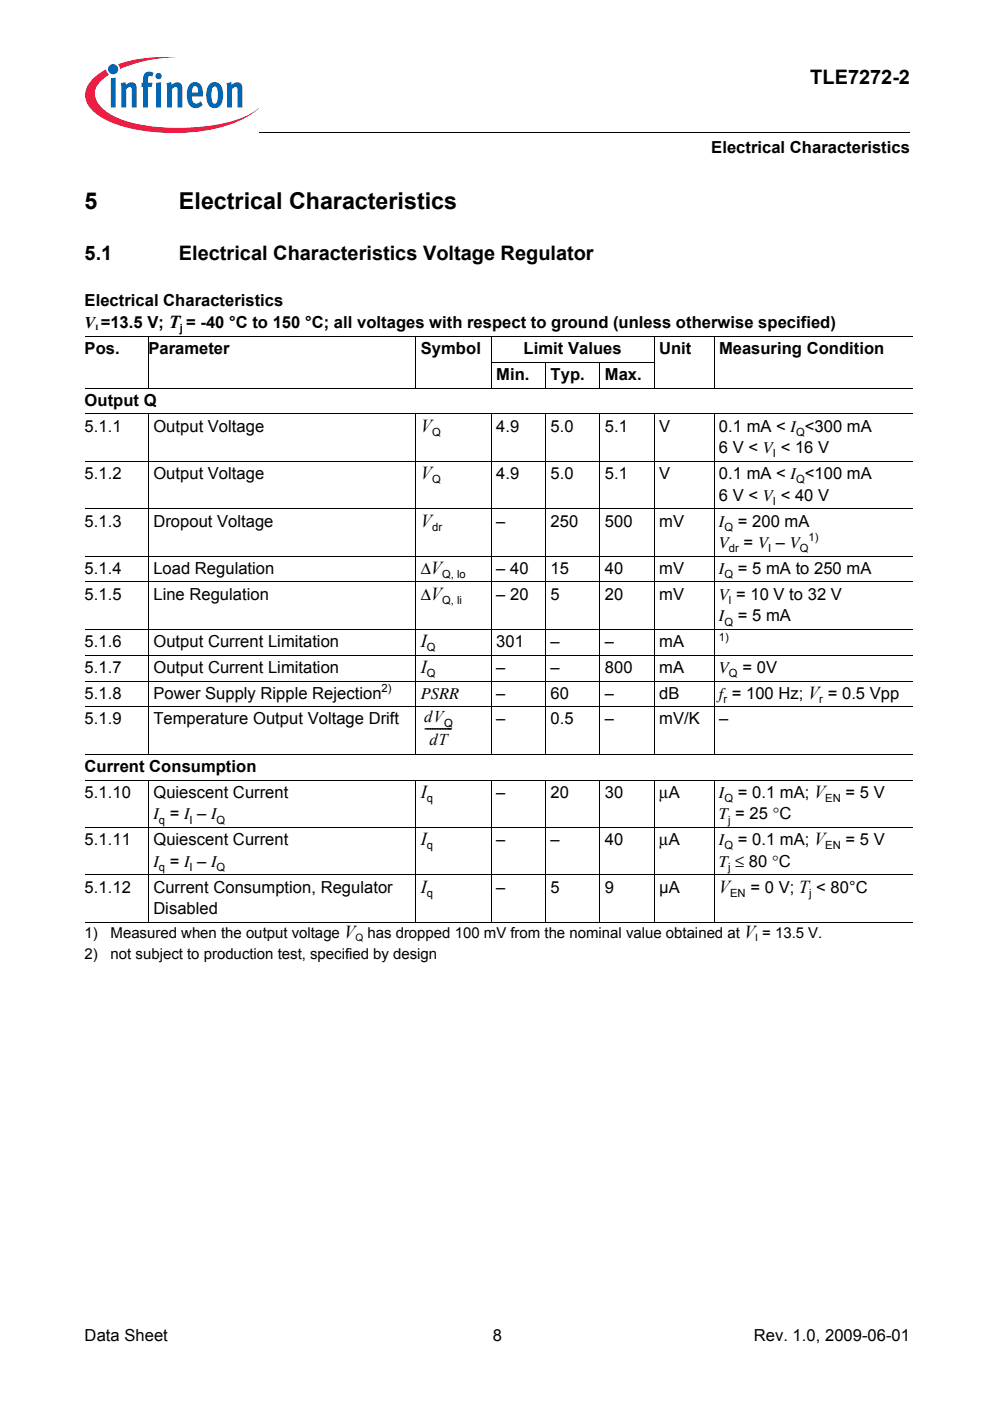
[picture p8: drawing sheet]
<svg xmlns="http://www.w3.org/2000/svg" width="210mm" height="297mm" viewBox="0 0 210 297" stroke-linecap="round" stroke-linejoin="round" font-family="sans-serif">
<defs><g id="words">
<g font-size="4.9">
<text x="17.9" y="44.3">5</text>
<text x="38" y="44.3">Electrical Characteristics</text>
</g>
<g font-size="4.2">
<text x="171.8" y="17.8">TLE7272-2</text>
<text x="17.9" y="55.1">5.1</text>
<text x="37.9" y="55.1">Electrical Characteristics Voltage Regulator</text>
</g>
<g font-size="3.9">
<text x="89.2" y="91.5">V</text>
<text x="89.2" y="101.6">V</text>
<text x="89.2" y="111.6">V</text>
<text x="89.2" y="137.2">I</text>
<text x="89.2" y="142.7">I</text>
<text x="89.2" y="169.1">I</text>
<text x="89.2" y="179.2">I</text>
<text x="89.2" y="189.3">I</text>
<text x="152.4" y="189.3">V</text>
<text x="73" y="198.8">V</text>
<text x="157.8" y="198.8">V</text>
</g>
<g font-size="3.5">
<text x="150.8" y="32.5">Electrical Characteristics</text>
<text x="17.9" y="64.9">Electrical Characteristics</text>
<text x="17.9" y="69.5">V =13.5 V; T = -40 °C to 150 °C; all voltages with respect to ground (unless otherwise specified)</text>
<text x="17.9" y="75.1">Pos.</text>
<text x="31.5" y="75.1">Parameter</text>
<text x="89.2" y="75.1">Symbol</text>
<text x="111" y="75.1">Limit Values</text>
<text x="139.8" y="75.1">Unit</text>
<text x="152.4" y="75.1">Measuring Condition</text>
<text x="105.2" y="80.6">Min.</text>
<text x="116.7" y="80.6">Typ.</text>
<text x="128.3" y="80.6">Max.</text>
<text x="17.9" y="86">Output Q</text>
<text x="17.9" y="91.5">5.1.1</text>
<text x="32.5" y="91.5">Output Voltage</text>
<text x="105.2" y="91.5">4.9</text>
<text x="116.7" y="91.5">5.0</text>
<text x="128.2" y="91.5">5.1</text>
<text x="139.8" y="91.5">V</text>
<text x="152.4" y="91.5">0.1 mA &lt; I &lt;300 mA</text>
<text x="17.9" y="101.6">5.1.2</text>
<text x="32.5" y="101.6">Output Voltage</text>
<text x="105.2" y="101.6">4.9</text>
<text x="116.7" y="101.6">5.0</text>
<text x="128.2" y="101.6">5.1</text>
<text x="139.8" y="101.6">V</text>
<text x="152.4" y="101.6">0.1 mA &lt; I &lt;100 mA</text>
<text x="152.4" y="96.1">6 V &lt; V &lt; 16 V</text>
<text x="152.4" y="106.2">6 V &lt; V &lt; 40 V</text>
<text x="17.9" y="111.6">5.1.3</text>
<text x="32.5" y="111.6">Dropout Voltage</text>
<text x="105.2" y="111.6">–</text>
<text x="116.7" y="111.6">250</text>
<text x="128.2" y="111.6">500</text>
<text x="139.8" y="111.6">mV</text>
<text x="152.4" y="111.6">I</text>
<text x="156.4" y="111.6">= 200 mA</text>
<text x="152.4" y="116.2">V</text>
<text x="157.7" y="116.2">= V – V</text>
<text x="17.9" y="121.7">5.1.4</text>
<text x="32.5" y="121.7">Load Regulation</text>
<text x="89.2" y="121.7">∆V</text>
<text x="105.2" y="121.7">– 40</text>
<text x="116.7" y="121.7">15</text>
<text x="128.2" y="121.7">40</text>
<text x="139.8" y="121.7">mV</text>
<text x="152.4" y="121.7">I</text>
<text x="156.4" y="121.7">= 5 mA to 250 mA</text>
<text x="17.9" y="127.1">5.1.5</text>
<text x="32.5" y="127.1">Line Regulation</text>
<text x="89.2" y="127.1">∆V</text>
<text x="105.2" y="127.1">– 20</text>
<text x="116.7" y="127.1">5</text>
<text x="128.2" y="127.1">20</text>
<text x="139.8" y="127.1">mV</text>
<text x="152.4" y="127.1">V = 10 V to 32 V</text>
<text x="152.4" y="131.7">I</text>
<text x="156.4" y="131.7">= 5 mA</text>
<text x="17.9" y="137.2">5.1.6</text>
<text x="32.5" y="137.2">Output Current Limitation</text>
<text x="105.2" y="137.2">301</text>
<text x="116.7" y="137.2">–</text>
<text x="128.2" y="137.2">–</text>
<text x="139.8" y="137.2">mA</text>
<text x="17.9" y="142.7">5.1.7</text>
<text x="32.5" y="142.7">Output Current Limitation</text>
<text x="105.2" y="142.7">–</text>
<text x="116.7" y="142.7">–</text>
<text x="128.2" y="142.7">800</text>
<text x="139.8" y="142.7">mA</text>
<text x="152.4" y="142.7">V</text>
<text x="157.4" y="142.7">= 0V</text>
<text x="17.9" y="148.1">5.1.8</text>
<text x="32.5" y="148.1">Power Supply Ripple Rejection</text>
<text x="89.2" y="148.1">PSRR</text>
<text x="105.2" y="148.1">–</text>
<text x="116.7" y="148.1">60</text>
<text x="128.2" y="148.1">–</text>
<text x="139.8" y="148.1">dB</text>
<text x="152.4" y="148.1">f = 100 Hz; V = 0.5 Vpp</text>
<text x="17.9" y="153.6">5.1.9</text>
<text x="32.5" y="153.6">Temperature Output Voltage Drift</text>
<text x="90" y="153.2">dV</text>
<text x="105.2" y="153.6">–</text>
<text x="116.7" y="153.6">0.5</text>
<text x="128.3" y="153.6">–</text>
<text x="139.8" y="153.6">mV/K</text>
<text x="152.5" y="153.6">–</text>
<text x="91" y="158">dT</text>
<text x="17.9" y="163.7">Current Consumption</text>
<text x="17.9" y="169.1">5.1.10</text>
<text x="32.5" y="173.7">I = I – I</text>
<text x="32.5" y="169.1">Quiescent Current</text>
<text x="105.2" y="169.1">–</text>
<text x="116.7" y="169.1">20</text>
<text x="128.2" y="169.1">30</text>
<text x="139.8" y="169.1">µA</text>
<text x="152.4" y="169.1">I</text>
<text x="152.4" y="173.7">T = 25 °C</text>
<text x="156.4" y="169.1">= 0.1 mA; V</text>
<text x="179.3" y="169.1">= 5 V</text>
<text x="17.9" y="179.2">5.1.11</text>
<text x="32.5" y="179.2">Quiescent Current</text>
<text x="105.2" y="179.2">–</text>
<text x="116.7" y="179.2">–</text>
<text x="128.2" y="179.2">40</text>
<text x="139.8" y="179.2">µA</text>
<text x="152.4" y="179.2">I</text>
<text x="156.4" y="179.2">= 0.1 mA; V</text>
<text x="179.3" y="179.2">= 5 V</text>
<text x="32.5" y="183.8">I = I – I</text>
<text x="152.4" y="183.8">T ≤ 80 °C</text>
<text x="17.9" y="189.3">5.1.12</text>
<text x="32.5" y="189.3">Current Consumption, Regulator</text>
<text x="105.2" y="189.3">–</text>
<text x="116.7" y="189.3">5</text>
<text x="128.2" y="189.3">9</text>
<text x="139.8" y="189.3">µA</text>
<text x="159.1" y="189.3">= 0 V; T &lt; 80°C</text>
<text x="32.5" y="193.8">Disabled</text>
<text x="17.9" y="284.4">Data Sheet</text>
<text x="104.5" y="284.4">8</text>
<text x="159.8" y="284.4">Rev. 1.0, 2009-06-01</text>
</g>
<g font-size="3.2">
<text x="90" y="155.5">-----------</text>
<text x="17.9" y="198.8">1)</text>
<text x="17.9" y="203.4">2)</text>
<text x="23.5" y="198.8">Measured when the output voltage</text>
<text x="23.5" y="203.4">not subject to production test, specified by design</text>
<text x="77.9" y="198.8">has dropped 100 mV from the nominal value obtained at</text>
<text x="161.6" y="198.8">= 13.5 V.</text>
</g>
<g font-size="2.4">
<text x="38.1" y="70.4">j</text>
<text x="91.6" y="92.4">Q</text>
<text x="168.8" y="92.4">Q</text>
<text x="163.9" y="97">I</text>
<text x="91.6" y="102.4">Q</text>
<text x="163.9" y="107">I</text>
<text x="168.8" y="102.4">Q</text>
<text x="91.6" y="112.5">dr</text>
<text x="153.6" y="112.5">Q</text>
<text x="154.6" y="117.1">dr</text>
<text x="162.9" y="117.1">I</text>
<text x="169.6" y="117.1">Q</text>
<text x="171.4" y="114.8">1)</text>
<text x="93.7" y="122.5">Q, lo</text>
<text x="153.6" y="122.6">Q</text>
<text x="93.7" y="128">Q, li</text>
<text x="154.6" y="128">l</text>
<text x="152.4" y="135.8">1)</text>
<text x="153.6" y="132.6">Q</text>
<text x="90.5" y="138.1">Q</text>
<text x="90.5" y="143.6">Q</text>
<text x="154.6" y="143.6">Q</text>
<text x="80.9" y="146.7">2)</text>
<text x="153.4" y="149">r</text>
<text x="173.7" y="149">r</text>
<text x="94.1" y="154.1">Q</text>
<text x="90.5" y="170">q</text>
<text x="153.6" y="170">Q</text>
<text x="175" y="170">EN</text>
<text x="33.7" y="174.6">q</text>
<text x="40.2" y="174.6">I</text>
<text x="45.9" y="174.6">Q</text>
<text x="154.4" y="174.6">j</text>
<text x="33.7" y="184.7">q</text>
<text x="40.2" y="184.7">I</text>
<text x="45.9" y="184.7">Q</text>
<text x="90.5" y="180.1">q</text>
<text x="153.6" y="180.1">Q</text>
<text x="154.4" y="184.7">j</text>
<text x="175" y="180.1">EN</text>
<text x="90.5" y="190.1">q</text>
<text x="154.8" y="190.1">EN</text>
<text x="171.6" y="190.1">j</text>
</g>
<g font-size="2.2">
<text x="75.4" y="199.6">Q</text>
<text x="160.1" y="199.6">I</text>
</g>
<text font-size="1.6" x="20.3" y="70.1">I</text>
</g></defs>
<circle cx="24" cy="14.7" r="1.08" fill="#0166b3"/>
<g fill="#ed1a40">
<path d="M25 13.6l.8-.2a32.4 32.4 0 0 1 11.9-1.3 31.9 31.9 0 0 0-11.6 2.3l-.7 .2z"/>
<path d="M19.5 16.9a11.1 11.1 0 0 1 3-2.2l.2 .6 .4 .5a4.9 4.9 0 0 0-3 4.3 6.3 6.3 0 0 0 3.8 4.4 31.8 31.8 0 0 0 15.5 2.6 31.6 31.6 0 0 0 13.8-3l1.6-1.2a19.6 19.6 0 0 1-10.3 4.6 41.9 41.9 0 0 1-20.3-1.3 10.1 10.1 0 0 1-5.7-4.3 4.2 4.2 0 0 1 1-5z"/>
</g>
<g fill="#0166b3">
<path d="M23.5 16.6l1-.1v6.3h-1z"/>
<path d="M25.6 17.7l1-.3 .1 .6a1.21 1.21 0 0 1 1.4-.5 1.21 1.21 0 0 1 .9 1.3v4h-1.1v-4.1a.41 .41 0 0 0-.6-.2l-.5 .4v3.9h-1.1z"/>
<path d="M30.8 15.4l.8-.2 .8 .1 .2 .2-.3 .7h-.2a.47 .47 0 0 0-.7 .2v1.1h.9l-.2 .9h-.7v4.4h-1.1v-4.4h-.3v-.9h.3v-.7a1.75 1.75 0 0 1 .5-1.4z"/>
<path d="M35.3 17.7l1-.3 .1 .6a1.21 1.21 0 0 1 1.4-.5 1.21 1.21 0 0 1 .9 1.3v4h-1.1v-4.1a.41 .41 0 0 0-.6-.2l-.5 .4v3.9h-1.1z"/>
<path d="M48 17.7l1-.3 .1 .6a1.21 1.21 0 0 1 1.5-.5 1.21 1.21 0 0 1 .8 1.3v4h-1l-.1-4.1a.41 .41 0 0 0-.6-.2l-.5 .4v3.9h-1z"/>
<path d="M32.9 16.1a.7 .7 0 0 1 1.4 0 .7 .7 0 0 1-1.4 0zM33.1 17.6l1-.2v5.4h-1z"/>
<path d="M40.4 17.8a1.58 1.58 0 0 1 1.7-.2 1.58 1.58 0 0 1 .9 1.5v1.4h-2.3a1.08 1.08 0 0 0 .3 1.1 1.08 1.08 0 0 0 1.1 .2l.5-.3 .4 .7a1.87 1.87 0 0 1-2.2 .6 1.87 1.87 0 0 1-1.1-1.9v-1.7l.2-.8zM40.9 18.5l-.2 1.1h1.3v-.7a.58 .58 0 0 0-.4-.6 .58 .58 0 0 0-.7 .2z"/>
<path d="M44.6 17.7a1.75 1.75 0 0 1 1.9 0 1.75 1.75 0 0 1 .8 1.7v1.3a1.95 1.95 0 0 1-2.3 2.1 2.91 2.91 0 0 1-1.2-3.2 2.77 2.77 0 0 1 .8-1.9zM45.2 18.5a4.3 4.3 0 0 0 0 3.4l.3 .1a1.53 1.53 0 0 0 .7-1.9v-.4a1.18 1.18 0 0 0-.7-1.4z"/>
</g>
<path d="M54.9 28l.1 .1z" fill="#000"/>
<path d="M55 28h137.8" fill="none" stroke="#000" stroke-width=".21"/>
<path d="M17.9 29h46v5h-46z" fill="#fff"/>
<g fill="none" stroke="#000" stroke-width=".21">
<path d="M17.9 71.4h175.6M31.5 71.3v11M88.2 71.3v11M104.1 76.8h34.6M104.2 71.3v11M115.7 76.8v5.5M127.2 76.8v5.5M138.7 71.3v11M151.4 71.3v11M17.9 82.3h175.6M17.9 87.8h175.6M17.9 97.8h175.6"/>
<path d="M31.5 87.7v72.3M88.2 87.7v72.3M104.2 87.7v72.3M115.7 87.7v72.3M127.2 87.7v72.3M138.7 87.7v72.3M151.4 87.7v72.3M17.9 107.9h175.6M17.9 117.9h175.6M17.9 123.4h175.6M17.9 133.4h175.6M17.9 138.9h175.6"/>
<path d="M17.9 144.4h175.6M17.9 149.8h175.6M17.9 159.9h175.6M17.9 165.4h175.6M17.9 175.4h175.6M31.5 165.3v30.3M88.2 165.3v30.3M104.2 165.3v30.3M115.7 165.3v30.3M127.2 165.3v30.3M138.7 165.3v30.3M151.4 165.3v30.3"/>
<path d="M17.9 185.5h175.6M17.9 195.5h175.6"/>
</g>
<use href="#words"/>
</svg>
